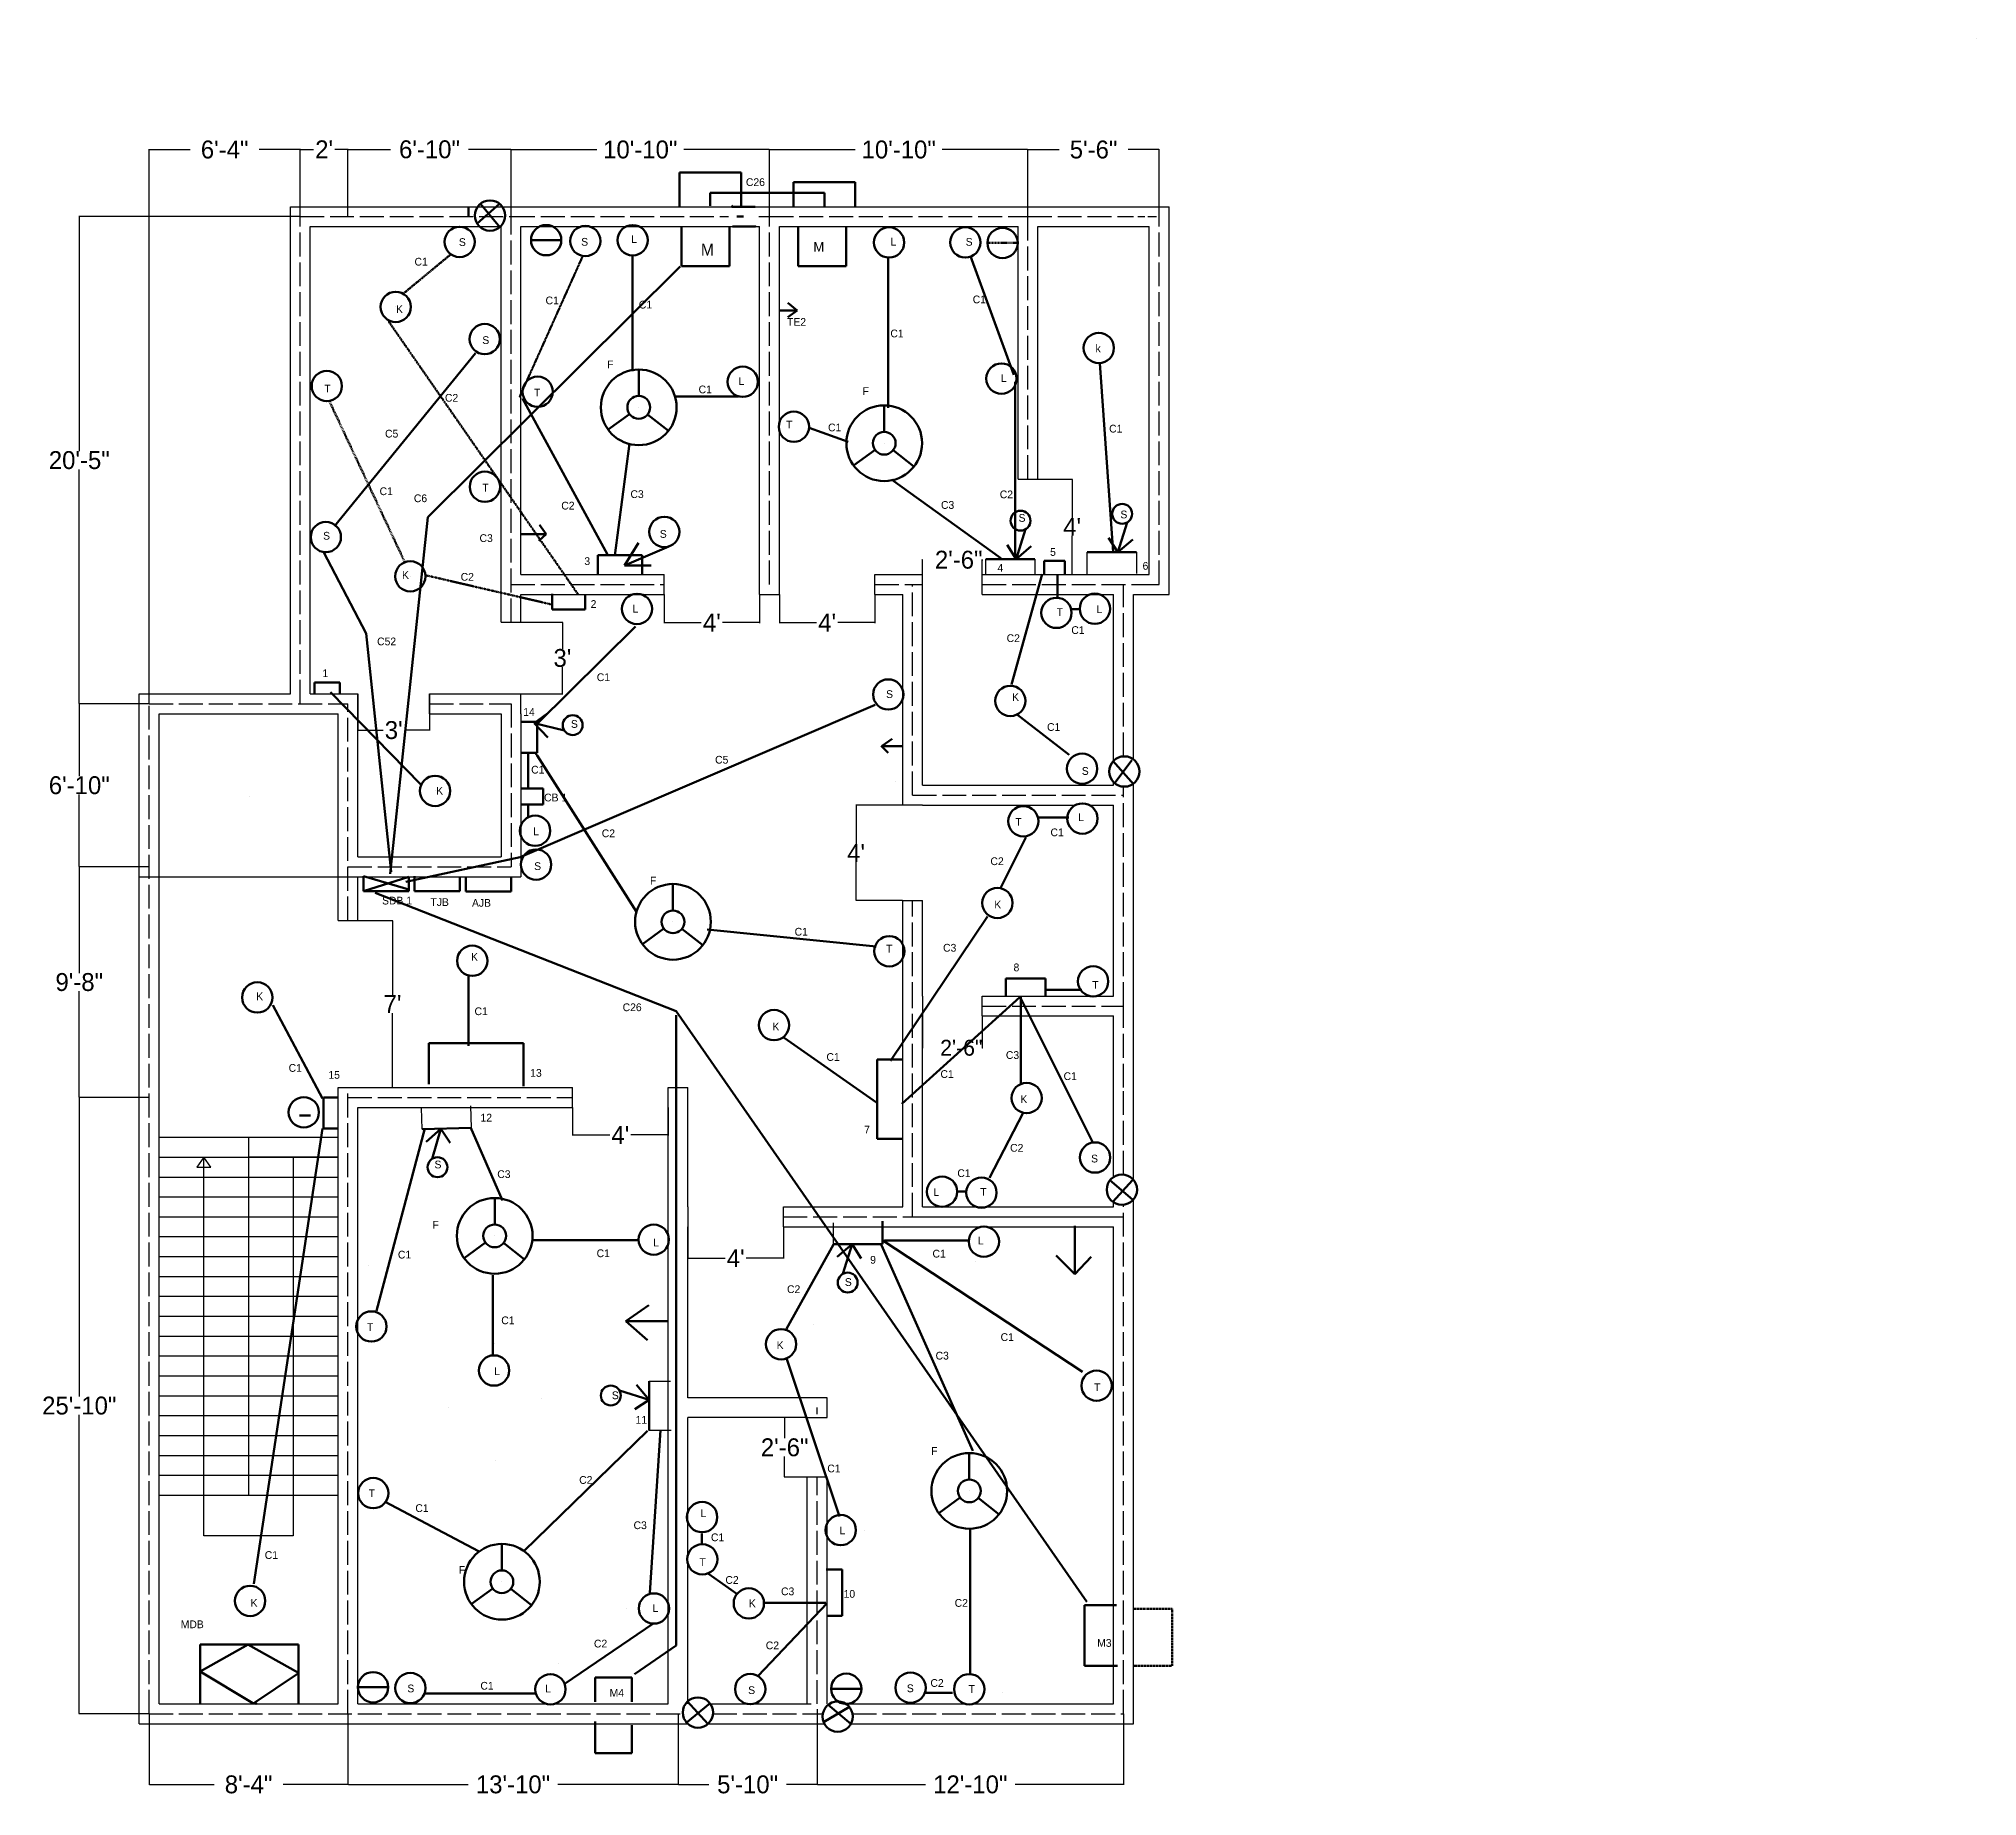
# Model space of a CAD drawing. Header units: inches. Extents: x -92 to 883, y -66 to 818.
import ezdxf

# ---------------------------------------------------------------- set-up
doc = ezdxf.new("R2010")
doc.units = ezdxf.units.IN
doc.header["$MEASUREMENT"] = 0
for name, pattern in [('ACAD_ISO02W100', [15, 12, -3]), ('ACAD_ISO03W100', [30, 12, -18]), ('DASHED', [0.75, 0.5, -0.25]), ('DASHED2', [0.375, 0.25, -0.125]), ('DASHEDX2', [1.5, 1, -0.5]), ('PHANTOMX2', [5, 2.5, -0.5, 0.5, -0.5, 0.5, -0.5])]:
    doc.linetypes.add(name, pattern=pattern)
doc.dimstyles.get("Standard").update_dxf_attribs({"dimtxt": 9, "dimasz": 0.18, "dimexe": 0.18, "dimexo": 0.0625, "dimgap": 0.09, "dimtad": 0, "dimtih": 1, "dimtoh": 1, "dimdec": 0, "dimzin": 0, "dimdsep": 46, "dimlunit": 3, "dimtxsty": 'Standard', "dimcen": 0.09, "dimaunit": 1, "dimadec": 0, "dimazin": 0, "dimtfac": 1, "dimtdec": 0, "dimtofl": 0, "dimtmove": 0, "dimatfit": 3, "dimfxl": 1, "dimtolj": 1, "dimtzin": 0, "dimarcsym": 0})

msp = doc.modelspace()

# ---------------------------------------------------------------- texts
at = {"lineweight": 106, "attachment_point": 1}
for s, insert, char_height, width in [('{\\fTimes New Roman|b0|i0|c0|p18;8888}', (883.01, 817.55), 0.1, 366.8204), ('{\\C3;C26}', (264, 747.4), 3.9, 189.6898), ('S', (119.64, 717.24), 3.9, 189.6898), ('S', (181.15, 717.39), 3.9, 189.6898), ('L', (206.28, 718.77), 3.9, 189.6898), ('{\\C3;M}', (241.36, 714.43), 5.9, 189.6898), ('{\\C3;M}', (297.94, 715.32), 4.9, 189.6898), ('L', (336.76, 717.45), 3.9, 189.6898), ('S', (374.53, 717.37), 3.9, 189.6898), ('C1', (97.33, 707.38), 3.9, 189.6898), ('K', (88.02, 683.52), 3.9, 189.6898), ('C1', (163.23, 687.9), 3.9, 189.6898), ('C1', (210.15, 685.8), 3.9, 189.6898), ('C1', (378.08, 688.42), 3.9, 189.6898), ('  TE2', (281.79, 677.09), 3.9, 189.6898), ('{\\C3;S}', (131.43, 667.95), 3.9, 189.6898), ('C1', (336.67, 671.29), 3.9, 189.6898), ('k', (439.85, 663.79), 3.9, 189.6898), ('F', (194.21, 655.73), 3.9, 189.6898), ('T', (51.96, 643.59), 3.9, 189.6898), ('L', (260.23, 647.36), 3.9, 189.6898), ('L', (392.27, 648.84), 3.9, 189.6898), ('C2', (112.62, 638.93), 3.9, 189.6898), ('T', (157.43, 641.56), 3.9, 189.6898), ('C1', (240.2, 643.14), 3.9, 189.6898), ('F', (322.7, 642.29), 3.9, 189.6898), ('T', (284.22, 625.46), 3.9, 189.6898), ('C1', (305.32, 624.02), 3.9, 189.6898), ('{\\C3;C5}', (82.5, 620.9), 3.9, 189.6898), ('C1', (446.69, 623.43), 3.9, 189.6898), ('C1', (79.75, 591.94), 3.9, 189.6898), ('{\\C3;C6}', (97, 588.4), 3.9, 189.6898), ('T', (131.43, 593.72), 3.9, 189.6898), ('C3', (205.93, 590.49), 3.9, 189.6898), ('C3', (362.11, 585.03), 3.9, 189.6898), ('C2', (391.68, 590.35), 3.9, 189.6898), ('C2', (171.14, 584.7), 3.9, 189.6898), ('S', (401.15, 578.53), 3.9, 189.6898), ('S', (452.36, 580.26), 3.9, 189.6898), ('{\\C3;S}', (51.35, 569.55), 3.9, 189.6898), ('C3', (130.02, 568.37), 3.9, 189.6898), ('S', (220.69, 570.48), 3.9, 189.6898), ('{\\C1;3}', (182.73, 556.79), 3.9, 189.6898), ('{\\C1;5}', (417, 561.4), 3.9, 189.6898), ('K', (91.02, 549.82), 3.9, 189.6898), ('C2', (120.53, 548.89), 3.9, 189.6898), ('{\\C1;4}', (390.5, 553.4), 3.9, 189.6898), ('{\\C1;6}', (463.5, 554.4), 3.9, 189.6898), ('{\\C1;2}', (185.9, 535.2), 3.9, 189.6898), ('L', (207, 532.9), 3.9, 189.6898), ('T', (420.31, 531.17), 3.9, 189.6898), ('L', (440.29, 532.6), 3.9, 189.6898), ('C2', (395.13, 518.05), 3.9, 189.6898), ('C1', (427.67, 522.11), 3.9, 189.6898), ('{\\C3;C52}', (78.5, 516.4), 3.9, 189.6898), ('{\\C1;1}', (51, 500.4), 3.9, 189.6898), ('C1', (189, 498.4), 3.9, 189.6898), ('{\\C3;S}', (334.5, 489.9), 3.9, 189.6898), ('K', (397.87, 488.43), 3.9, 189.6898), ('{\\C1;14}', (152, 480.9), 3.9, 189.6898), ('S', (176, 474.9), 3.9, 189.6898), ('C1', (415.46, 473.36), 3.9, 189.6898), ('C1', (156, 451.9), 3.9, 189.6898), ('{\\C3;C5}', (248.5, 456.9), 3.9, 189.6898), ('S', (432.92, 451.24), 3.9, 189.6898), ('K', (108.24, 441.3), 3.9, 189.6898), ('{\\C4;CB 1}', (162.5, 437.9), 3.9, 189.6898), ('L', (157, 420.9), 3.9, 189.6898), ('C2', (191.5, 419.9), 3.9, 189.6898), ('T', (399.5, 425.63), 3.9, 189.6898), ('C1', (417.2, 420.37), 3.9, 189.6898), ('L', (431.15, 427.97), 3.9, 189.6898), ('{\\C3;S}', (157.5, 403.4), 3.9, 189.6898), ('C2', (386.99, 405.86), 3.9, 189.6898), ('F', (215.76, 396.1), 3.9, 189.6898), ('{\\C1;SDB 1}', (81, 386.05), 3.9, 189.6898), ('{\\C54;TJB}', (105.32, 385.29), 3.9, 189.6898), ('{\\C4;AJB}', (126.22, 384.91), 3.9, 189.6898), ('K', (388.94, 384.05), 3.9, 189.6898), ('C1', (288.5, 370.4), 3.9, 189.6898), ('T', (334.5, 361.9), 3.9, 189.6898), ('C3', (363.16, 362.33), 3.9, 189.6898), ('K', (125.74, 357.74), 3.9, 189.6898), ('{\\C1;8}', (398.61, 352.46), 3.9, 189.6898), ('T', (438.19, 343.64), 3.9, 189.6898), ('K', (17.68, 337.89), 3.9, 189.6898), ('{\\C3;C26}', (202, 332.4), 3.9, 189.6898), ('C1', (127.5, 330.4), 3.9, 189.6898), ('K', (277.35, 322.68), 3.9, 189.6898), ('C1', (304.5, 307.4), 3.9, 189.6898), ('C3', (394.76, 308.37), 3.9, 189.6898), ('C1', (34, 301.9), 3.9, 189.6898), ('{\\C1;15}', (54, 298.4), 3.9, 189.6898), ('{\\C1;13}', (155.5, 299.4), 3.9, 182.1898), ('C1', (361.85, 298.82), 3.9, 189.6898), ('C1', (423.78, 297.76), 3.9, 189.6898), ('K', (402.03, 286.18), 3.9, 189.6898), ('{\\C1;12}', (130.5, 276.9), 3.9, 189.6898), ('{\\C1;7}', (323.5, 270.9), 3.9, 189.6898), ('C2', (396.88, 261.71), 3.9, 189.6898), ('S', (437.6, 256.31), 3.9, 189.6898), ('S', (107.38, 253.34), 3.9, 189.6898), ('C3', (138.94, 248.48), 3.9, 189.6898), ('C1', (370.34, 248.98), 3.9, 189.6898), ('L', (358.3, 239.45), 3.9, 189.6898), ('T', (381.85, 239.53), 3.9, 189.6898), ('F', (106.35, 222.99), 3.9, 189.6898), ('L', (380.68, 215.09), 3.9, 189.6898), ('C1', (88.96, 208.01), 3.9, 189.6898), ('C1', (188.91, 208.68), 3.9, 189.6898), ('L', (217.35, 214.06), 3.9, 189.6898), ('{\\C1;9}', (326.5, 205.4), 3.9, 189.6898), ('C1', (357.85, 208.5), 3.9, 189.6898), ('C2', (284.69, 190.62), 3.9, 189.6898), ('S', (313.76, 194.21), 3.9, 189.6898), ('T', (73.43, 171.58), 3.9, 189.6898), ('C1', (140.96, 174.95), 3.9, 189.6898), ('C1', (392.09, 166.53), 3.9, 189.6898), ('K', (279.47, 162.46), 3.9, 189.6898), ('C3', (359.4, 157.2), 3.9, 189.6898), ('L', (137.45, 149.34), 3.9, 189.6898), ('S', (196.56, 137.25), 3.9, 189.6898), ('T', (439.11, 141.33), 3.9, 189.6898), ('{\\C1;11}', (208.5, 124.9), 3.9, 189.6898), ('F', (357.18, 109.26), 3.9, 189.6898), ('C1', (304.93, 100.45), 3.9, 189.6898), ('T', (74.28, 88), 3.9, 189.6898), ('C2', (180.14, 94.68), 3.9, 189.6898), ('C1', (97.74, 80.51), 3.9, 189.6898), ('C3', (207.5, 71.9), 3.9, 189.6898), ('L', (241.21, 77.93), 3.9, 189.6898), ('L', (311.14, 69.31), 3.9, 189.6898), ('C1', (246.41, 65.82), 3.9, 189.6898), ('C1', (22, 56.9), 3.9, 189.6898), ('F', (119.58, 49.43), 3.9, 189.6898), ('T', (240.65, 53.34), 3.9, 189.6898), ('C2', (253.69, 44.38), 3.9, 189.6898), ('K', (14.89, 32.86), 3.9, 189.6898), ('L', (217.03, 30.23), 3.9, 189.6898), ('K', (265.47, 32.64), 3.9, 189.6898), ('C3', (281.66, 38.64), 3.9, 189.6898), ('{\\C1;10}', (313.14, 37.37), 3.9, 189.6898), ('C2', (368.99, 32.83), 3.9, 189.6898), ('{\\C1;MDB}', (-20.27, 22.07), 3.9, 189.6898), ('C2', (187.56, 12.38), 3.9, 189.6898), ('C2', (274, 11.46), 3.9, 189.6898), ('{\\C3;M3}', (440.66, 12.7), 3.9, 189.6898), ('C1', (130.46, -8.84), 3.9, 189.6898), ('C2', (356.81, -7.43), 3.9, 189.6898), ('S', (93.73, -10.18), 3.9, 189.6898), ('L', (163.04, -10.27), 3.9, 189.6898), ('{\\C3;M4}', (195.45, -12.44), 3.9, 189.6898), ('S', (265.14, -11.04), 3.9, 189.6898), ('S', (344.93, -10.11), 3.9, 189.6898), ('T', (375.97, -10.46), 3.9, 189.6898)]:
    msp.add_mtext(s, dxfattribs=dict(at, insert=insert, char_height=char_height, width=width))

# ---------------------------------------------------------------- blocks, each defined once
blk = doc.blocks.new('*D1')
at = {"color": 0, "lineweight": -2}
for p, q in [((-36.21, 285.09), (-71.47, 285.09)), ((-71.29, 284.91), (-71.29, 134.68)), ((-71.29, -24.73), (-71.29, 125.5)), ((-36.21, -24.91), (-71.47, -24.91))]:
    blk.add_line(p, q, dxfattribs=at)
at = {"color": 0}
for points in [[(-71.32, 284.91), (-71.26, 284.91), (-71.29, 285.09)], [(-71.32, -24.73), (-71.26, -24.73), (-71.29, -24.91)]]:
    blk.add_solid(points, dxfattribs=at)
at = {"layer": 'Defpoints', "color": 0}
for p in [(-71.29, 285.09), (-36.14, 285.09), (-36.14, -24.91)]:
    blk.add_point(p, dxfattribs=at)
at = {"color": 0, "insert": (-71.29, 130.09), "char_height": 9, "attachment_point": 5}
blk.add_mtext('\\A1;25\'-10"', dxfattribs=at)
blk = doc.blocks.new('*D2')
at = {"color": 0, "lineweight": -2}
for p, q in [((-36.21, 401.09), (-71.47, 401.09)), ((-71.29, 400.91), (-71.29, 347.68)), ((-71.29, 285.27), (-71.29, 338.5)), ((-36.21, 285.09), (-71.47, 285.09))]:
    blk.add_line(p, q, dxfattribs=at)
at = {"color": 0}
for points in [[(-71.32, 400.91), (-71.26, 400.91), (-71.29, 401.09)], [(-71.32, 285.27), (-71.26, 285.27), (-71.29, 285.09)]]:
    blk.add_solid(points, dxfattribs=at)
at = {"layer": 'Defpoints', "color": 0}
for p in [(-71.29, 401.09), (-36.14, 401.09), (-36.14, 285.09)]:
    blk.add_point(p, dxfattribs=at)
at = {"color": 0, "insert": (-71.29, 343.09), "char_height": 9, "attachment_point": 5}
blk.add_mtext('\\A1;9\'-8"', dxfattribs=at)
blk = doc.blocks.new('*D3')
at = {"color": 0, "lineweight": -2}
for p, q in [((-36.21, 483.09), (-71.47, 483.09)), ((-71.29, 482.91), (-71.29, 446.68)), ((-71.29, 401.27), (-71.29, 437.5)), ((-36.21, 401.09), (-71.47, 401.09))]:
    blk.add_line(p, q, dxfattribs=at)
at = {"color": 0}
for points in [[(-71.32, 482.91), (-71.26, 482.91), (-71.29, 483.09)], [(-71.32, 401.27), (-71.26, 401.27), (-71.29, 401.09)]]:
    blk.add_solid(points, dxfattribs=at)
at = {"layer": 'Defpoints', "color": 0}
for p in [(-71.29, 483.09), (-36.14, 483.09), (-36.14, 401.09)]:
    blk.add_point(p, dxfattribs=at)
at = {"color": 0, "insert": (-71.29, 442.09), "char_height": 9, "attachment_point": 5}
blk.add_mtext('\\A1;6\'-10"', dxfattribs=at)
blk = doc.blocks.new('*D4')
at = {"color": 0, "lineweight": -2}
for p, q in [((39.79, 728.09), (-71.47, 728.09)), ((-71.29, 727.91), (-71.29, 610.18)), ((-71.29, 483.27), (-71.29, 601)), ((-36.21, 483.09), (-71.47, 483.09))]:
    blk.add_line(p, q, dxfattribs=at)
at = {"color": 0}
for points in [[(-71.32, 727.91), (-71.26, 727.91), (-71.29, 728.09)], [(-71.32, 483.27), (-71.26, 483.27), (-71.29, 483.09)]]:
    blk.add_solid(points, dxfattribs=at)
at = {"layer": 'Defpoints', "color": 0}
for p in [(-71.29, 728.09), (39.86, 728.09), (-36.14, 483.09)]:
    blk.add_point(p, dxfattribs=at)
at = {"color": 0, "insert": (-71.29, 605.59), "char_height": 9, "attachment_point": 5}
blk.add_mtext('\\A1;20\'-5"', dxfattribs=at)
blk = doc.blocks.new('*D5')
at = {"color": 0, "lineweight": -2}
for p, q in [((299.86, -25.16), (299.86, -60.61)), ((453.86, -24.97), (453.86, -60.61)), ((300.04, -60.43), (354.27, -60.43)), ((453.68, -60.43), (399.45, -60.43))]:
    blk.add_line(p, q, dxfattribs=at)
at = {"color": 0}
for points in [[(300.04, -60.4), (300.04, -60.46), (299.86, -60.43)], [(453.68, -60.4), (453.68, -60.46), (453.86, -60.43)]]:
    blk.add_solid(points, dxfattribs=at)
at = {"layer": 'Defpoints', "color": 0}
for p in [(299.86, -25.1), (453.86, -24.91), (299.86, -60.43)]:
    blk.add_point(p, dxfattribs=at)
at = {"color": 0, "insert": (376.86, -60.43), "char_height": 9, "attachment_point": 5}
blk.add_mtext('\\A1;12\'-10"', dxfattribs=at)
blk = doc.blocks.new('*D6')
at = {"color": 0, "lineweight": -2}
for p, q in [((229.86, -24.97), (229.86, -60.61)), ((299.86, -25.16), (299.86, -60.61)), ((230.04, -60.43), (245.27, -60.43)), ((299.68, -60.43), (284.45, -60.43))]:
    blk.add_line(p, q, dxfattribs=at)
at = {"color": 0}
for points in [[(230.04, -60.4), (230.04, -60.46), (229.86, -60.43)], [(299.68, -60.4), (299.68, -60.46), (299.86, -60.43)]]:
    blk.add_solid(points, dxfattribs=at)
at = {"layer": 'Defpoints', "color": 0}
for p in [(229.86, -24.91), (299.86, -25.1), (229.86, -60.43)]:
    blk.add_point(p, dxfattribs=at)
at = {"color": 0, "insert": (264.86, -60.43), "char_height": 9, "attachment_point": 5}
blk.add_mtext('\\A1;5\'-10"', dxfattribs=at)
blk = doc.blocks.new('*D7')
at = {"color": 0, "lineweight": -2}
for p, q in [((63.86, -24.97), (63.86, -60.61)), ((229.86, -24.97), (229.86, -60.61)), ((64.04, -60.43), (124.27, -60.43)), ((229.68, -60.43), (169.45, -60.43))]:
    blk.add_line(p, q, dxfattribs=at)
at = {"color": 0}
for points in [[(64.04, -60.4), (64.04, -60.46), (63.86, -60.43)], [(229.68, -60.4), (229.68, -60.46), (229.86, -60.43)]]:
    blk.add_solid(points, dxfattribs=at)
at = {"layer": 'Defpoints', "color": 0}
for p in [(63.86, -24.91), (229.86, -24.91), (63.86, -60.43)]:
    blk.add_point(p, dxfattribs=at)
at = {"color": 0, "insert": (146.86, -60.43), "char_height": 9, "attachment_point": 5}
blk.add_mtext('\\A1;13\'-10"', dxfattribs=at)
blk = doc.blocks.new('*D8')
at = {"color": 0, "lineweight": -2}
for p, q in [((-36.14, -24.97), (-36.14, -60.61)), ((63.86, -24.97), (63.86, -60.61)), ((-35.96, -60.43), (-3.48, -60.43)), ((63.68, -60.43), (31.2, -60.43))]:
    blk.add_line(p, q, dxfattribs=at)
at = {"color": 0}
for points in [[(-35.96, -60.4), (-35.96, -60.46), (-36.14, -60.43)], [(63.68, -60.4), (63.68, -60.46), (63.86, -60.43)]]:
    blk.add_solid(points, dxfattribs=at)
at = {"layer": 'Defpoints', "color": 0}
for p in [(-36.14, -24.91), (63.86, -24.91), (-36.14, -60.43)]:
    blk.add_point(p, dxfattribs=at)
at = {"color": 0, "insert": (13.86, -60.43), "char_height": 9, "attachment_point": 5}
blk.add_mtext('\\A1;8\'-4"', dxfattribs=at)
blk = doc.blocks.new('*D9')
at = {"color": 0, "lineweight": -2}
for p, q in [((176.86, 280.03), (176.86, 266.04)), ((224.86, 280.03), (224.86, 266.04)), ((177.04, 266.22), (195.52, 266.22)), ((224.68, 266.22), (206.2, 266.22))]:
    blk.add_line(p, q, dxfattribs=at)
at = {"color": 0}
for points in [[(177.04, 266.25), (177.04, 266.19), (176.86, 266.22)], [(224.68, 266.25), (224.68, 266.19), (224.86, 266.22)]]:
    blk.add_solid(points, dxfattribs=at)
at = {"layer": 'Defpoints', "color": 0}
for p in [(176.86, 280.09), (224.86, 280.09), (224.86, 266.22)]:
    blk.add_point(p, dxfattribs=at)
at = {"color": 0, "insert": (200.86, 266.22), "char_height": 9, "attachment_point": 5}
blk.add_mtext("\\A1;4'", dxfattribs=at)
blk = doc.blocks.new('*D10')
at = {"color": 0, "lineweight": -2}
for p, q in [((234.86, 220.03), (234.86, 204.11)), ((282.86, 220.03), (282.86, 204.11)), ((235.04, 204.29), (253.52, 204.29)), ((282.68, 204.29), (264.2, 204.29))]:
    blk.add_line(p, q, dxfattribs=at)
at = {"color": 0}
for points in [[(235.04, 204.32), (235.04, 204.26), (234.86, 204.29)], [(282.68, 204.32), (282.68, 204.26), (282.86, 204.29)]]:
    blk.add_solid(points, dxfattribs=at)
at = {"layer": 'Defpoints', "color": 0}
for p in [(234.86, 220.09), (282.86, 220.09), (234.86, 204.29)]:
    blk.add_point(p, dxfattribs=at)
at = {"color": 0, "insert": (258.86, 204.29), "char_height": 9, "attachment_point": 5}
blk.add_mtext("\\A1;4'", dxfattribs=at)
blk = doc.blocks.new('*D11')
at = {"color": 0, "lineweight": -2}
for p, q in [((294.79, 124.09), (283.3, 124.09)), ((283.48, 123.91), (283.48, 113.68)), ((283.48, 94.27), (283.48, 104.5)), ((294.79, 94.09), (283.3, 94.09))]:
    blk.add_line(p, q, dxfattribs=at)
at = {"color": 0}
for points in [[(283.45, 123.91), (283.51, 123.91), (283.48, 124.09)], [(283.45, 94.27), (283.51, 94.27), (283.48, 94.09)]]:
    blk.add_solid(points, dxfattribs=at)
at = {"layer": 'Defpoints', "color": 0}
for p in [(283.48, 124.09), (294.86, 124.09), (294.86, 94.09)]:
    blk.add_point(p, dxfattribs=at)
at = {"color": 0, "insert": (283.48, 109.09), "char_height": 9, "attachment_point": 5}
blk.add_mtext('\\A1;2\'-6"', dxfattribs=at)
blk = doc.blocks.new('*D12')
at = {"color": 0, "lineweight": -2}
for p, q in [((352.86, 326.03), (352.86, 309.87)), ((382.86, 326.03), (382.86, 309.87)), ((352.68, 310.05), (352.5, 310.05)), ((383.04, 310.05), (383.22, 310.05))]:
    blk.add_line(p, q, dxfattribs=at)
at = {"color": 0}
for points in [[(352.68, 310.08), (352.68, 310.02), (352.86, 310.05)], [(383.04, 310.08), (383.04, 310.02), (382.86, 310.05)]]:
    blk.add_solid(points, dxfattribs=at)
at = {"layer": 'Defpoints', "color": 0}
for p in [(352.86, 326.09), (382.86, 326.09), (382.86, 310.05)]:
    blk.add_point(p, dxfattribs=at)
at = {"color": 0, "insert": (372.35, 310.05), "char_height": 8, "attachment_point": 5}
blk.add_mtext('\\A1;2\'-6"', dxfattribs=at)
blk = doc.blocks.new('*D13')
at = {"color": 0, "lineweight": -2}
for p, q in [((342.79, 432.09), (319.23, 432.09)), ((319.41, 431.91), (319.41, 412.68)), ((319.41, 384.27), (319.41, 403.5)), ((342.79, 384.09), (319.23, 384.09))]:
    blk.add_line(p, q, dxfattribs=at)
at = {"color": 0}
for points in [[(319.38, 431.91), (319.44, 431.91), (319.41, 432.09)], [(319.38, 384.27), (319.44, 384.27), (319.41, 384.09)]]:
    blk.add_solid(points, dxfattribs=at)
at = {"layer": 'Defpoints', "color": 0}
for p in [(319.41, 432.09), (342.86, 432.09), (342.86, 384.09)]:
    blk.add_point(p, dxfattribs=at)
at = {"color": 0, "insert": (319.41, 408.09), "char_height": 9, "attachment_point": 5}
blk.add_mtext("\\A1;4'", dxfattribs=at)
blk = doc.blocks.new('*D14')
at = {"color": 0, "lineweight": -2}
for p, q in [((352.68, 555.5), (352.5, 555.5)), ((352.86, 548.15), (352.86, 555.68)), ((382.86, 548.15), (382.86, 555.68)), ((383.04, 555.5), (383.22, 555.5))]:
    blk.add_line(p, q, dxfattribs=at)
at = {"color": 0}
for points in [[(352.68, 555.53), (352.68, 555.47), (352.86, 555.5)], [(383.04, 555.53), (383.04, 555.47), (382.86, 555.5)]]:
    blk.add_solid(points, dxfattribs=at)
at = {"layer": 'Defpoints', "color": 0}
for p in [(352.86, 555.5), (352.86, 548.09), (382.86, 548.09)]:
    blk.add_point(p, dxfattribs=at)
at = {"color": 0, "insert": (371.03, 555.5), "char_height": 9, "attachment_point": 5}
blk.add_mtext('\\A1;2\'-6"', dxfattribs=at)
blk = doc.blocks.new('*D15')
at = {"color": 0, "lineweight": -2}
for p, q in [((410.92, 596.09), (428.26, 596.09)), ((428.08, 595.91), (428.08, 576.68)), ((428.08, 548.27), (428.08, 567.5)), ((410.92, 548.09), (428.26, 548.09))]:
    blk.add_line(p, q, dxfattribs=at)
at = {"color": 0}
for points in [[(428.05, 595.91), (428.11, 595.91), (428.08, 596.09)], [(428.05, 548.27), (428.11, 548.27), (428.08, 548.09)]]:
    blk.add_solid(points, dxfattribs=at)
at = {"layer": 'Defpoints', "color": 0}
for p in [(410.86, 596.09), (410.86, 548.09), (428.08, 548.09)]:
    blk.add_point(p, dxfattribs=at)
at = {"color": 0, "insert": (428.08, 572.09), "char_height": 9, "attachment_point": 5}
blk.add_mtext("\\A1;4'", dxfattribs=at)
blk = doc.blocks.new('*D16')
at = {"color": 0, "lineweight": -2}
for p, q in [((280.86, 538.03), (280.86, 523.72)), ((328.86, 538.03), (328.86, 523.72)), ((281.04, 523.9), (299.52, 523.9)), ((328.68, 523.9), (310.2, 523.9))]:
    blk.add_line(p, q, dxfattribs=at)
at = {"color": 0}
for points in [[(281.04, 523.93), (281.04, 523.87), (280.86, 523.9)], [(328.68, 523.93), (328.68, 523.87), (328.86, 523.9)]]:
    blk.add_solid(points, dxfattribs=at)
at = {"layer": 'Defpoints', "color": 0}
for p in [(280.86, 538.09), (328.86, 538.09), (328.86, 523.9)]:
    blk.add_point(p, dxfattribs=at)
at = {"color": 0, "insert": (304.86, 523.9), "char_height": 9, "attachment_point": 5}
blk.add_mtext("\\A1;4'", dxfattribs=at)
blk = doc.blocks.new('*D17')
at = {"color": 0, "lineweight": -2}
for p, q in [((222.86, 538.03), (222.86, 523.72)), ((270.86, 538.03), (270.86, 523.72)), ((223.04, 523.9), (241.52, 523.9)), ((270.68, 523.9), (252.2, 523.9))]:
    blk.add_line(p, q, dxfattribs=at)
at = {"color": 0}
for points in [[(223.04, 523.93), (223.04, 523.87), (222.86, 523.9)], [(270.68, 523.93), (270.68, 523.87), (270.86, 523.9)]]:
    blk.add_solid(points, dxfattribs=at)
at = {"layer": 'Defpoints', "color": 0}
for p in [(222.86, 538.09), (270.86, 538.09), (270.86, 523.9)]:
    blk.add_point(p, dxfattribs=at)
at = {"color": 0, "insert": (246.86, 523.9), "char_height": 9, "attachment_point": 5}
blk.add_mtext("\\A1;4'", dxfattribs=at)
blk = doc.blocks.new('*D18')
at = {"color": 0, "lineweight": -2}
for p, q in [((150.92, 524.09), (171.9, 524.09)), ((171.72, 523.91), (171.72, 510.68)), ((171.72, 488.27), (171.72, 501.5)), ((150.92, 488.09), (171.9, 488.09))]:
    blk.add_line(p, q, dxfattribs=at)
at = {"color": 0}
for points in [[(171.69, 523.91), (171.75, 523.91), (171.72, 524.09)], [(171.69, 488.27), (171.75, 488.27), (171.72, 488.09)]]:
    blk.add_solid(points, dxfattribs=at)
at = {"layer": 'Defpoints', "color": 0}
for p in [(150.86, 524.09), (171.72, 524.09), (150.86, 488.09)]:
    blk.add_point(p, dxfattribs=at)
at = {"color": 0, "insert": (171.72, 506.09), "char_height": 9, "attachment_point": 5}
blk.add_mtext("\\A1;3'", dxfattribs=at)
blk = doc.blocks.new('*D19')
at = {"color": 0, "lineweight": -2}
for p, q in [((68.86, 488.03), (68.86, 469.64)), ((104.86, 488.03), (104.86, 469.64)), ((69.04, 469.82), (81.52, 469.82)), ((104.68, 469.82), (92.2, 469.82))]:
    blk.add_line(p, q, dxfattribs=at)
at = {"color": 0}
for points in [[(69.04, 469.85), (69.04, 469.79), (68.86, 469.82)], [(104.68, 469.85), (104.68, 469.79), (104.86, 469.82)]]:
    blk.add_solid(points, dxfattribs=at)
at = {"layer": 'Defpoints', "color": 0}
for p in [(68.86, 488.09), (104.86, 488.09), (68.86, 469.82)]:
    blk.add_point(p, dxfattribs=at)
at = {"color": 0, "insert": (86.86, 469.82), "char_height": 9, "attachment_point": 5}
blk.add_mtext("\\A1;3'", dxfattribs=at)
blk = doc.blocks.new('*D20')
at = {"color": 0, "lineweight": -2}
for p, q in [((58.92, 374.09), (86.44, 374.09)), ((86.26, 373.91), (86.26, 336.68)), ((86.26, 290.27), (86.26, 327.5)), ((58.92, 290.09), (86.44, 290.09))]:
    blk.add_line(p, q, dxfattribs=at)
at = {"color": 0}
for points in [[(86.23, 373.91), (86.29, 373.91), (86.26, 374.09)], [(86.23, 290.27), (86.29, 290.27), (86.26, 290.09)]]:
    blk.add_solid(points, dxfattribs=at)
at = {"layer": 'Defpoints', "color": 0}
for p in [(58.86, 374.09), (58.86, 290.09), (86.26, 290.09)]:
    blk.add_point(p, dxfattribs=at)
at = {"color": 0, "insert": (86.26, 332.09), "char_height": 9, "attachment_point": 5}
blk.add_mtext("\\A1;7'", dxfattribs=at)
blk = doc.blocks.new('*D21')
at = {"color": 0, "lineweight": -2}
for p, q in [((-36.21, 483.15), (-36.21, 761.99)), ((-36.03, 761.81), (-15.52, 761.81)), ((39.68, 761.81), (19.16, 761.81)), ((39.86, 728.15), (39.86, 761.99))]:
    blk.add_line(p, q, dxfattribs=at)
at = {"color": 0}
for points in [[(-36.03, 761.84), (-36.03, 761.78), (-36.21, 761.81)], [(39.68, 761.84), (39.68, 761.78), (39.86, 761.81)]]:
    blk.add_solid(points, dxfattribs=at)
at = {"layer": 'Defpoints', "color": 0}
for p in [(39.86, 761.81), (39.86, 728.09), (-36.21, 483.09)]:
    blk.add_point(p, dxfattribs=at)
at = {"color": 0, "insert": (1.82, 761.81), "char_height": 9, "attachment_point": 5}
blk.add_mtext('\\A1;6\'-4"', dxfattribs=at)
blk = doc.blocks.new('*D22')
at = {"color": 0, "lineweight": -2}
for p, q in [((145.86, 728.15), (145.86, 761.99)), ((146.04, 761.81), (189.02, 761.81)), ((275.68, 761.81), (232.7, 761.81)), ((275.86, 728.15), (275.86, 761.99))]:
    blk.add_line(p, q, dxfattribs=at)
at = {"color": 0}
for points in [[(146.04, 761.84), (146.04, 761.78), (145.86, 761.81)], [(275.68, 761.84), (275.68, 761.78), (275.86, 761.81)]]:
    blk.add_solid(points, dxfattribs=at)
at = {"layer": 'Defpoints', "color": 0}
for p in [(275.86, 761.81), (145.86, 728.09), (275.86, 728.09)]:
    blk.add_point(p, dxfattribs=at)
at = {"color": 0, "insert": (210.86, 761.81), "char_height": 9, "attachment_point": 5}
blk.add_mtext('\\A1;10\'-10"', dxfattribs=at)
blk = doc.blocks.new('*D23')
at = {"color": 0, "lineweight": -2}
for p, q in [((275.86, 728.15), (275.86, 761.99)), ((276.04, 761.81), (319.02, 761.81)), ((405.68, 761.81), (362.7, 761.81)), ((405.86, 728.15), (405.86, 761.99))]:
    blk.add_line(p, q, dxfattribs=at)
at = {"color": 0}
for points in [[(276.04, 761.84), (276.04, 761.78), (275.86, 761.81)], [(405.68, 761.84), (405.68, 761.78), (405.86, 761.81)]]:
    blk.add_solid(points, dxfattribs=at)
at = {"layer": 'Defpoints', "color": 0}
for p in [(405.86, 761.81), (275.86, 728.09), (405.86, 728.09)]:
    blk.add_point(p, dxfattribs=at)
at = {"color": 0, "insert": (340.86, 761.81), "char_height": 9, "attachment_point": 5}
blk.add_mtext('\\A1;10\'-10"', dxfattribs=at)
blk = doc.blocks.new('*D24')
at = {"color": 0, "lineweight": -2}
for p, q in [((405.86, 728.15), (405.86, 761.99)), ((406.04, 761.81), (421.52, 761.81)), ((471.68, 761.81), (456.2, 761.81)), ((471.86, 728.15), (471.86, 761.99))]:
    blk.add_line(p, q, dxfattribs=at)
at = {"color": 0}
for points in [[(406.04, 761.84), (406.04, 761.78), (405.86, 761.81)], [(471.68, 761.84), (471.68, 761.78), (471.86, 761.81)]]:
    blk.add_solid(points, dxfattribs=at)
at = {"layer": 'Defpoints', "color": 0}
for p in [(471.86, 761.81), (405.86, 728.09), (471.86, 728.09)]:
    blk.add_point(p, dxfattribs=at)
at = {"color": 0, "insert": (438.86, 761.81), "char_height": 9, "attachment_point": 5}
blk.add_mtext('\\A1;5\'-6"', dxfattribs=at)
blk = doc.blocks.new('*D25')
at = {"color": 0, "lineweight": -2}
for p, q in [((39.86, 728.21), (39.86, 762.12)), ((40.04, 761.94), (46.52, 761.94)), ((63.68, 761.94), (57.2, 761.94)), ((63.86, 728.15), (63.86, 762.12))]:
    blk.add_line(p, q, dxfattribs=at)
at = {"color": 0}
for points in [[(40.04, 761.97), (40.04, 761.91), (39.86, 761.94)], [(63.68, 761.97), (63.68, 761.91), (63.86, 761.94)]]:
    blk.add_solid(points, dxfattribs=at)
at = {"layer": 'Defpoints', "color": 0}
for p in [(63.86, 761.94), (39.86, 728.15), (63.86, 728.09)]:
    blk.add_point(p, dxfattribs=at)
at = {"color": 0, "insert": (51.86, 761.94), "char_height": 9, "attachment_point": 5}
blk.add_mtext("\\A1;2'", dxfattribs=at)
blk = doc.blocks.new('*D26')
at = {"color": 0, "lineweight": -2}
for p, q in [((63.86, 728.21), (63.86, 762.08)), ((64.04, 761.9), (85.27, 761.9)), ((145.68, 761.9), (124.45, 761.9)), ((145.86, 728.21), (145.86, 762.08))]:
    blk.add_line(p, q, dxfattribs=at)
at = {"color": 0}
for points in [[(64.04, 761.93), (64.04, 761.87), (63.86, 761.9)], [(145.68, 761.93), (145.68, 761.87), (145.86, 761.9)]]:
    blk.add_solid(points, dxfattribs=at)
at = {"layer": 'Defpoints', "color": 0}
for p in [(145.86, 761.9), (63.86, 728.15), (145.86, 728.15)]:
    blk.add_point(p, dxfattribs=at)
at = {"color": 0, "insert": (104.86, 761.9), "char_height": 9, "attachment_point": 5}
blk.add_mtext('\\A1;6\'-10"', dxfattribs=at)

# ---------------------------------------------------------------- dimensions: what is measured, and where the dimension line sits
for base, p1, p2, picture, middle in [((39.86, 761.81), (-36.21, 483.09), (39.86, 728.09), '*D21', (1.82, 761.81)), ((63.86, 761.94), (39.86, 728.15), (63.86, 728.09), '*D25', (51.86, 761.94)), ((145.86, 761.9), (63.86, 728.15), (145.86, 728.15), '*D26', (104.86, 761.9)), ((270.86, 523.9), (222.86, 538.09), (270.86, 538.09), '*D17', (246.86, 523.9)), ((328.86, 523.9), (280.86, 538.09), (328.86, 538.09), '*D16', (304.86, 523.9)), ((68.86, 469.82), (104.86, 488.09), (68.86, 488.09), '*D19', (86.86, 469.82)), ((224.86, 266.22), (176.86, 280.09), (224.86, 280.09), '*D9', (200.86, 266.22)), ((234.86, 204.29), (282.86, 220.09), (234.86, 220.09), '*D10', (258.86, 204.29)), ((299.86, -60.43), (453.86, -24.91), (299.86, -25.1), '*D5', (376.86, -60.43))]:
    dim = msp.add_linear_dim(base=base, p1=p1, p2=p2, dimstyle='Standard')
    dim.commit()
    dim.dimension.update_dxf_attribs({"geometry": picture, "text_midpoint": middle})
for base, p1, p2, picture, middle in [((275.86, 761.81), (145.86, 728.09), (275.86, 728.09), '*D22', (210.86, 761.81)), ((405.86, 761.81), (275.86, 728.09), (405.86, 728.09), '*D23', (340.86, 761.81)), ((471.86, 761.81), (405.86, 728.09), (471.86, 728.09), '*D24', (438.86, 761.81)), ((-36.14, -60.43), (63.86, -24.91), (-36.14, -24.91), '*D8', (13.86, -60.43)), ((63.86, -60.43), (229.86, -24.91), (63.86, -24.91), '*D7', (146.86, -60.43)), ((229.86, -60.43), (299.86, -25.1), (229.86, -24.91), '*D6', (264.86, -60.43))]:
    dim = msp.add_linear_dim(base=base, p1=p1, p2=p2, dimstyle='Standard', override={"dimtmove": 1})
    dim.commit()
    dim.dimension.update_dxf_attribs({"geometry": picture, "text_midpoint": middle})
for base, p1, p2, picture, middle in [((-71.29, 728.09), (-36.14, 483.09), (39.86, 728.09), '*D4', (-71.29, 605.59)), ((-71.29, 483.09), (-36.14, 401.09), (-36.14, 483.09), '*D3', (-71.29, 442.09)), ((-71.29, 401.09), (-36.14, 285.09), (-36.14, 401.09), '*D2', (-71.29, 343.09))]:
    dim = msp.add_linear_dim(base=base, p1=p1, p2=p2, angle=90, dimstyle='Standard', override={"dimtmove": 1})
    dim.commit()
    dim.dimension.update_dxf_attribs({"geometry": picture, "text_midpoint": middle})
for base, p1, p2, picture, middle in [((428.08, 548.09), (410.86, 596.09), (410.86, 548.09), '*D15', (428.08, 572.09)), ((171.72, 524.09), (150.86, 488.09), (150.86, 524.09), '*D18', (171.72, 506.09)), ((319.41, 432.09), (342.86, 384.09), (342.86, 432.09), '*D13', (319.41, 408.09)), ((86.26, 290.09), (58.86, 374.09), (58.86, 290.09), '*D20', (86.26, 332.09)), ((283.48, 124.09), (294.86, 94.09), (294.86, 124.09), '*D11', (283.48, 109.09))]:
    dim = msp.add_linear_dim(base=base, p1=p1, p2=p2, angle=90, dimstyle='Standard')
    dim.commit()
    dim.dimension.update_dxf_attribs({"geometry": picture, "text_midpoint": middle})
dim = msp.add_linear_dim(base=(352.86, 555.5), p1=(382.86, 548.09), p2=(352.86, 548.09), dimstyle='Standard')
dim.commit()
dim.dimension.update_dxf_attribs({"geometry": '*D14', "text_midpoint": (371.03, 555.5), "dimtype": 160})
dim = msp.add_linear_dim(base=(382.86, 310.05), p1=(352.86, 326.09), p2=(382.86, 326.09), dimstyle='Standard', override={"dimtxt": 8})
dim.commit()
dim.dimension.update_dxf_attribs({"geometry": '*D12', "text_midpoint": (372.35, 310.05), "dimtype": 160})
dim = msp.add_linear_dim(base=(-71.29, 285.09), p1=(-36.14, -24.91), p2=(-36.14, 285.09), angle=90, dimstyle='Standard')
dim.commit()
dim.dimension.update_dxf_attribs({"geometry": '*D1', "text_midpoint": (-71.29, 130.09), "dimtype": 160})

# ---------------------------------------------------------------- linework, layer by layer
for p, q in [((63.86, 733.09), (63.86, 749.06)), ((34.86, 733.09), (256.93, 733.09)), ((34.86, 488.09), (34.86, 733.09)), ((268.68, 733.09), (458.86, 733.09)), ((458.86, 733.09), (476.86, 733.09)), ((476.86, 538.09), (476.86, 733.09)), ((44.86, 723.09), (140.86, 723.09)), ((44.86, 488.09), (44.86, 723.09)), ((140.86, 524.09), (140.86, 723.09)), ((150.86, 548.09), (150.86, 723.09)), ((150.86, 723.09), (257.17, 723.09)), ((268.43, 723.09), (270.86, 723.09)), ((270.86, 538.09), (270.86, 723.09)), ((280.86, 538.09), (280.86, 723.09)), ((280.86, 723.09), (400.86, 723.09)), ((400.86, 596.09), (400.86, 723.09)), ((410.86, 596.09), (410.86, 723.09)), ((410.86, 723.09), (458.86, 723.09)), ((458.86, 723.09), (466.86, 723.09)), ((461.08, 728.09), (464.7, 728.09)), ((466.16, 728.09), (470.57, 728.09)), ((466.86, 548.09), (466.86, 723.09)), ((400.86, 596.09), (410.86, 596.09)), ((384.6, 548.09), (384.6, 555.88)), ((409.28, 555.88), (409.28, 548.09)), ((435.71, 548.26), (435.71, 559.33)), ((460.39, 559.33), (460.39, 548.62)), ((150.86, 548.09), (222.86, 548.09)), ((222.86, 538.09), (222.86, 548.09)), ((328.86, 548.09), (352.86, 548.09)), ((328.86, 538.09), (328.86, 548.09)), ((352.86, 442.09), (352.86, 548.09)), ((382.86, 538.09), (382.86, 548.09)), ((382.86, 548.09), (400.86, 548.09)), ((400.86, 548.09), (410.86, 548.09)), ((410.86, 548.09), (458.86, 548.09)), ((458.86, 548.09), (466.86, 548.09)), ((150.86, 538.09), (222.86, 538.09)), ((150.86, 524.09), (150.86, 538.09)), ((270.86, 538.09), (280.86, 538.09)), ((328.86, 538.09), (342.86, 538.09)), ((342.86, 432.09), (342.86, 538.09)), ((382.86, 538.09), (448.86, 538.09)), ((448.86, 454.36), (448.86, 538.09)), ((458.86, 543.09), (471.86, 543.09)), ((458.86, 538.09), (476.86, 538.09)), ((458.86, 455.16), (458.86, 538.09)), ((140.86, 524.09), (150.86, 524.09)), ((-41.14, -29.91), (-41.14, 488.09)), ((-41.14, 488.09), (34.86, 488.09)), ((44.86, 488.09), (68.86, 488.09)), ((68.86, 406.09), (68.86, 488.09)), ((104.86, 478.09), (104.86, 488.09)), ((104.86, 488.09), (150.86, 488.09)), ((150.86, 478.09), (150.86, 488.09)), ((-31.14, -19.91), (-31.14, 478.09)), ((-31.14, 478.09), (58.86, 478.09)), ((58.86, 374.09), (58.86, 478.09)), ((104.86, 478.09), (140.86, 478.09)), ((140.86, 478.09), (140.86, 406.09)), ((150.86, 478.09), (150.86, 396.09)), ((352.86, 442.09), (448.86, 442.09)), ((448.86, 442.09), (448.86, 443.72)), ((458.86, 290.09), (458.86, 442.91)), ((352.86, 432.09), (342.86, 432.09)), ((352.86, 432.09), (429.61, 432.09)), ((436.89, 432.09), (448.86, 432.09)), ((448.86, 336.09), (448.86, 432.09)), ((68.86, 406.09), (140.86, 406.09)), ((-41.14, 396.09), (150.86, 396.09)), ((68.86, 374.09), (68.86, 396.09)), ((342.86, 230.09), (342.86, 384.09)), ((342.86, 384.09), (352.86, 384.09)), ((352.86, 336.09), (352.86, 384.09)), ((58.86, 374.09), (68.86, 374.09)), ((352.86, 336.09), (352.86, 326.09)), ((382.86, 336.09), (448.86, 336.09)), ((382.86, 326.09), (382.86, 336.09)), ((352.86, 230.09), (352.86, 326.09)), ((382.86, 326.09), (448.86, 326.09)), ((448.86, 290.09), (448.86, 326.09)), ((-31.14, 280.09), (-31.14, 290.09)), ((58.86, -19.91), (58.86, 290.09)), ((58.86, 290.09), (176.86, 290.09)), ((176.86, 280.09), (176.86, 290.09)), ((224.86, 280.09), (224.86, 290.09)), ((224.86, 290.09), (234.86, 290.09)), ((234.86, 230.09), (234.86, 290.09)), ((448.86, 245.05), (448.86, 290.09)), ((458.86, 243.72), (458.86, 290.09)), ((68.86, -19.91), (68.86, 280.09)), ((68.86, 280.09), (176.86, 280.09)), ((101.16, 269.09), (100.85, 279.8)), ((125.51, 280.88), (125.83, 269.81)), ((224.86, -19.91), (224.86, 280.09)), ((-31.14, 265.09), (58.86, 265.09)), ((13.86, 265.09), (13.86, 85.09)), ((-31.14, 255.09), (58.86, 255.09)), ((-31.14, 255.09), (13.86, 255.09)), ((-8.64, 255.09), (-12.23, 250.07)), ((-8.64, 64.67), (-8.64, 255.09)), ((-5.18, 250.07), (-8.64, 255.09)), ((58.86, 255.09), (13.86, 255.09)), ((36.36, 255.09), (36.36, 64.67)), ((-31.14, 245.09), (58.86, 245.09)), ((-12.23, 250.07), (-5.18, 250.07)), ((-31.14, 235.09), (58.86, 235.09)), ((-31.14, 225.09), (58.86, 225.09)), ((234.86, 230.09), (234.86, 220.09)), ((282.86, 230.09), (342.86, 230.09)), ((282.86, 220.09), (282.86, 230.09)), ((352.86, 230.09), (448.86, 230.09)), ((448.86, 230.09), (448.86, 232.39)), ((458.86, -29.91), (458.86, 233.72)), ((-31.14, 215.09), (58.86, 215.09)), ((234.86, 134.09), (234.86, 220.09)), ((282.86, 220.09), (448.86, 220.09)), ((308.04, 211.29), (308.04, 222.01)), ((448.86, -19.91), (448.86, 220.09)), ((-31.14, 205.09), (58.86, 205.09)), ((-31.14, 195.09), (58.86, 195.09)), ((-31.14, 185.09), (58.86, 185.09)), ((-31.14, 175.09), (58.86, 175.09)), ((-31.14, 165.09), (58.86, 165.09)), ((-31.14, 155.09), (58.86, 155.09)), ((-31.14, 145.09), (58.86, 145.09)), ((215.34, 142.36), (226.06, 142.36)), ((-31.14, 135.09), (58.86, 135.09)), ((304.86, 134.09), (234.86, 134.09)), ((299.86, 125.8), (299.86, 129.09)), ((304.86, 124.09), (304.86, 134.09)), ((-31.14, 125.09), (58.86, 125.09)), ((226.42, 117.67), (215.34, 117.67)), ((234.86, -19.91), (234.86, 124.09)), ((294.86, 124.09), (234.86, 124.09)), ((294.86, 124.09), (304.86, 124.09)), ((-31.14, 115.09), (58.86, 115.09)), ((-31.14, 105.09), (58.86, 105.09)), ((-31.14, 95.09), (58.86, 95.09)), ((294.86, -19.91), (294.86, 94.09)), ((304.86, 94.09), (294.86, 94.09)), ((304.86, -19.91), (304.86, 94.09)), ((-31.14, 85.09), (58.86, 85.09)), ((36.36, 64.67), (-8.64, 64.67)), ((-31.14, -19.91), (58.86, -19.91)), ((68.86, -19.91), (224.86, -19.91)), ((246.13, -19.91), (296.86, -19.91)), ((299.86, -22.47), (299.86, -25.1)), ((314.33, -19.91), (448.86, -19.91)), ((-41.14, -29.91), (234.76, -29.91)), ((244.94, -29.91), (303.44, -29.91)), ((316.7, -29.91), (458.86, -29.91))]:
    msp.add_line(p, q)
at = {"lineweight": 106}
for p, q in [((230.66, 750.35), (261.6, 750.35)), ((230.66, 733.09), (230.66, 750.35)), ((261.6, 750.35), (261.6, 733.09)), ((287.93, 745.44), (318.87, 745.44)), ((287.93, 733.09), (287.93, 745.44)), ((318.87, 745.44), (318.87, 733.09)), ((124.5, 733.09), (124.5, 728.09)), ((128.77, 724.68), (140.12, 734.53)), ((130.55, 734.62), (140.24, 722.85)), ((256.93, 733.09), (268.68, 733.09)), ((135.28, 728.64), (135.28, 728.64)), ((230.66, 728), (230.66, 728.09)), ((231.65, 720.75), (231.65, 723.09)), ((255.71, 720.75), (255.71, 723.09)), ((257.17, 723.09), (268.83, 723.09)), ((262.8, 728.23), (259.4, 728.23)), ((262.8, 728.23), (262.8, 728.23)), ((268.61, 723.29), (268.83, 723.09)), ((290.32, 720.78), (290.32, 723.09)), ((303.5, 723.09), (303.5, 723)), ((314.38, 720.78), (314.38, 723.09)), ((120.01, 715.38), (120.01, 715.38)), ((163.53, 716.26), (163.53, 716.26)), ((163.53, 716.26), (171.16, 716.26)), ((183.24, 715.84), (183.24, 715.84)), ((231.65, 720.75), (231.65, 703.16)), ((255.71, 703.16), (255.71, 720.75)), ((290.32, 720.78), (290.32, 703.2)), ((314.38, 703.2), (314.38, 720.78)), ((207.02, 705.71), (207.02, 705.71)), ((231.65, 703.16), (255.71, 703.16)), ((290.32, 703.2), (314.38, 703.2)), ((335.49, 706.97), (335.49, 631.94)), ((336, 706.24), (336, 706.24)), ((376.89, 708.15), (398.78, 648.48)), ((87.88, 682.7), (87.88, 682.7)), ((289.82, 680.82), (285.07, 684.68)), ((280.86, 680.82), (289.82, 680.82)), ((289.82, 680.82), (285.07, 677.56)), ((132.65, 666.52), (132.65, 666.52)), ((441.96, 654.39), (448.67, 559.33)), ((210.09, 637.91), (210.09, 651.24)), ((399.37, 644.94), (399.37, 556.32)), ((151.63, 636.61), (194.33, 558.15)), ((205.47, 628.82), (194.71, 620.96)), ((210.09, 632.19), (210.09, 632.19)), ((210.09, 632.19), (210.09, 632.19)), ((210.09, 632.19), (210.09, 632.19)), ((210.09, 632.19), (210.09, 632.19)), ((214.58, 628.65), (225.03, 620.39)), ((333.55, 619.87), (333.55, 633.19)), ((295.86, 621.89), (315.38, 614.8)), ((205.4, 613.97), (198.02, 557.63)), ((328.94, 610.78), (318.17, 602.92)), ((333.55, 614.15), (333.55, 614.15)), ((333.55, 614.15), (333.55, 614.15)), ((333.55, 614.15), (333.55, 614.15)), ((333.55, 614.15), (333.55, 614.15)), ((338.04, 610.61), (348.5, 602.35)), ((337.26, 595.9), (392.27, 556.32)), ((133.11, 590.64), (133.11, 590.64)), ((52.72, 566.94), (52.72, 566.94)), ((150.86, 568.4), (163.51, 568.4)), ((163.51, 568.4), (159.84, 565.1)), ((163.51, 568.4), (160.25, 573.14)), ((222.98, 569.52), (222.98, 569.52)), ((404.63, 570.85), (399.96, 555.88)), ((451.07, 559.33), (446.44, 566.48)), ((455.74, 574.3), (451.07, 559.33)), ((451.07, 559.33), (458.6, 565.77)), ((189.56, 548.09), (189.56, 557.81)), ((189.56, 557.81), (211.79, 557.81)), ((202.85, 552.7), (209.98, 564)), ((225.15, 562.21), (202.85, 552.7)), ((211.79, 557.81), (211.79, 548.09)), ((399.96, 555.88), (395.33, 563.03)), ((399.96, 555.88), (407.49, 562.31)), ((399.96, 555.88), (399.96, 555.88)), ((399.96, 555.88), (399.96, 555.88)), ((451.07, 559.33), (451.07, 559.33)), ((451.07, 559.33), (451.07, 559.33)), ((95.21, 547.19), (95.21, 547.19)), ((202.85, 552.7), (216.27, 552.7)), ((412.98, 548.35), (397.6, 492.81)), ((413.95, 548.09), (413.95, 554.94)), ((413.95, 554.94), (424.34, 554.94)), ((420.67, 536.53), (420.67, 547.76)), ((424.34, 554.94), (424.34, 548.09)), ((166.58, 538.44), (166.58, 530.45)), ((179, 539), (179.68, 538.09)), ((183.15, 530.45), (183.15, 537.87)), ((166.58, 530.45), (183.15, 530.45)), ((427.17, 530.62), (431.31, 530.62)), ((159, 473), (208.5, 522)), ((47.01, 493.77), (59.71, 493.77)), ((47.01, 488.09), (47.01, 493.77)), ((55, 489), (100.5, 442.5)), ((59.71, 493.77), (59.71, 488.09)), ((157.5, 473.28), (164.33, 478.36)), ((399.97, 478.04), (426.58, 457.36)), ((151, 474), (159, 474)), ((172.73, 469.58), (157.5, 473.28)), ((157.5, 473.28), (157.5, 473.28)), ((157.5, 473.28), (157.5, 473.28)), ((157.5, 473.28), (164.4, 466.18)), ((159, 474), (159, 458.5)), ((152, 458.5), (150.86, 458.5)), ((159, 458.5), (152, 458.5)), ((154.5, 458), (154.5, 458.5)), ((159, 457), (157.93, 458.5)), ((332, 462), (335.5, 458.5)), ((339.3, 461.85), (332.31, 461.85)), ((332.5, 462), (337.5, 465.5)), ((339.3, 461.85), (342.86, 461.85)), ((154.5, 440.5), (154.5, 458)), ((159, 457), (209, 378.5)), ((448.56, 454.48), (459.04, 442.56)), ((449.14, 442.85), (458.17, 454.77)), ((107.66, 439.26), (107.66, 439.26)), ((162, 440.5), (150.86, 440.5)), ((162, 432.5), (162, 440.5)), ((339.3, 444.13), (339.3, 444.13)), ((339.3, 444.13), (339.3, 444.13)), ((339.3, 444.13), (339.3, 444.13)), ((339.3, 444.13), (339.3, 444.13)), ((339.3, 444.13), (339.3, 444.13)), ((14.12, 436.69), (14.12, 436.69)), ((151.5, 432.5), (150.86, 432.5)), ((151.5, 432.5), (162, 432.5)), ((154.5, 426.5), (154.5, 432.5)), ((154.5, 426.5), (154.5, 426.04)), ((411.22, 425.82), (426.46, 425.82)), ((404.77, 415.87), (391.88, 390.1)), ((71.58, 392.75), (71.58, 396.33)), ((71.58, 396.33), (94.39, 389.71)), ((71.58, 388.86), (94.39, 396.09)), ((71.58, 392.75), (71.58, 388.86)), ((94.39, 388.86), (94.39, 396.09)), ((97.33, 392.75), (97.33, 396.33)), ((97.33, 392.75), (97.33, 388.86)), ((120.14, 388.86), (120.14, 396.09)), ((123.11, 392.51), (123.11, 396.09)), ((123.11, 392.51), (123.11, 388.62)), ((145.92, 388.62), (145.92, 395.84)), ((227.31, 379.14), (227.31, 392.47)), ((71.58, 388.86), (94.39, 388.86)), ((94.39, 388.86), (94.39, 388.86)), ((97.33, 388.86), (120.14, 388.86)), ((120.14, 388.86), (120.14, 388.86)), ((123.11, 388.62), (145.92, 388.62)), ((145.92, 388.62), (145.92, 388.62)), ((227.31, 373.43), (227.31, 373.43)), ((227.31, 373.43), (227.31, 373.43)), ((227.31, 373.43), (227.31, 373.43)), ((227.31, 373.43), (227.31, 373.43)), ((385.43, 376.05), (336.77, 303.44)), ((222.7, 370.05), (211.93, 362.2)), ((231.8, 369.88), (242.26, 361.62)), ((244.5, 369.5), (329.5, 361)), ((124.5, 346), (124.5, 311)), ((394.81, 336.23), (394.81, 345.01)), ((394.81, 345.01), (414.74, 345.01)), ((414.74, 345.01), (414.74, 336.23)), ((18.24, 335.4), (18.24, 335.4)), ((51, 284.5), (26, 331.5)), ((401.84, 335.57), (342.39, 281.84)), ((401.9, 335.51), (438.68, 262.04)), ((402.31, 335.92), (402.31, 291.91)), ((414.74, 339.16), (432.91, 339.16)), ((104.57, 291.71), (104.57, 312.33)), ((104.57, 312.33), (152.14, 312.33)), ((152.14, 312.33), (152.14, 290.81)), ((283.29, 315.07), (329.65, 282.55)), ((342.86, 304.15), (330.02, 304.15)), ((330.02, 304.15), (330.02, 264.27)), ((51.5, 269.5), (51.5, 285)), ((51.5, 285), (58.86, 285)), ((39.5, 276), (45, 276)), ((403.52, 277.38), (386.55, 244.68)), ((16.5, 40.5), (51, 269.5)), ((59, 269.5), (51.5, 269.5)), ((78.15, 177.8), (102.47, 269.54)), ((110.48, 269.36), (103.14, 262.71)), ((106.25, 254.26), (110.48, 269.36)), ((110.48, 269.36), (110.48, 269.36)), ((110.48, 269.36), (110.48, 269.36)), ((110.48, 269.36), (115.31, 262.35)), ((141.56, 233.2), (125.46, 270.17)), ((330.02, 264.27), (342.86, 264.27)), ((137.64, 221.2), (137.64, 234.53)), ((370.78, 237.82), (375.23, 237.82)), ((447, 243.43), (458.46, 233.84)), ((458.46, 243.43), (448.55, 232.6)), ((137.64, 215.49), (137.64, 215.49)), ((137.64, 215.49), (137.64, 215.49)), ((137.64, 215.49), (137.64, 215.49)), ((137.64, 215.49), (137.64, 215.49)), ((332.73, 211.29), (332.73, 222.9)), ((429.48, 220.5), (429.48, 196.2)), ((133.02, 212.11), (122.26, 204.26)), ((142.13, 211.94), (152.59, 203.68)), ((156.58, 213.37), (209.69, 213.37)), ((206.07, 213.58), (206.07, 213.58)), ((308.03, 211.19), (284.39, 168.78)), ((317.37, 211.29), (309.83, 204.86)), ((312.69, 196.33), (317.37, 211.29)), ((317.37, 211.29), (317.37, 211.29)), ((317.37, 211.29), (317.37, 211.29)), ((317.37, 211.29), (322, 204.15)), ((332.17, 210.82), (378.08, 107.44)), ((332.94, 213.15), (433.33, 147.08)), ((333.72, 213.15), (375.74, 213.15)), ((429.48, 196.2), (420.02, 205.65)), ((429.48, 196.2), (437.58, 204.98)), ((74.4, 200.49), (74.4, 200.49)), ((74.4, 200.49), (74.4, 200.49)), ((74.4, 200.49), (74.4, 200.49)), ((74.4, 200.49), (74.4, 200.49)), ((74.4, 200.49), (74.4, 200.49)), ((136.73, 155.5), (136.73, 195.69)), ((379.31, 202.52), (379.31, 202.52)), ((203.65, 172.52), (215.13, 180.62)), ((224.86, 172.52), (203.65, 172.52)), ((203.65, 172.52), (214.46, 163.07)), ((297.88, 171.07), (297.88, 171.07)), ((137.32, 161.39), (137.32, 161.39)), ((284.39, 153.92), (311.09, 74.36)), ((200.38, 137.71), (215.34, 133.03)), ((215.34, 133.03), (208.91, 140.57)), ((443.2, 143.38), (443.2, 143.38)), ((443.2, 143.38), (443.2, 143.38)), ((443.2, 143.38), (443.2, 143.38)), ((443.2, 143.38), (443.2, 143.38)), ((443.2, 143.38), (443.2, 143.38)), ((114.32, 129.38), (114.32, 129.38)), ((161.16, 133.48), (161.16, 133.48)), ((215.34, 133.03), (208.2, 128.4)), ((215.34, 133.03), (215.34, 133.03)), ((215.34, 133.03), (215.34, 133.03)), ((152.3, 56.84), (214.55, 117.39)), ((215.69, 36.01), (221.11, 117.84)), ((138.15, 102.29), (138.15, 102.29)), ((376.36, 92.95), (376.36, 106.28)), ((82.48, 81.71), (129.57, 56.84)), ((371.74, 83.86), (360.98, 76)), ((376.36, 87.23), (376.36, 87.23)), ((376.36, 87.23), (376.36, 87.23)), ((376.36, 87.23), (376.36, 87.23)), ((376.36, 87.23), (376.36, 87.23)), ((380.85, 83.69), (391.3, 75.43)), ((376.73, 68.28), (376.73, -4.44)), ((141.26, 47.23), (141.26, 60.56)), ((241.81, 60.39), (241.81, 65.74)), ((323.53, 67.52), (323.53, 67.52)), ((141.26, 41.52), (141.26, 41.52)), ((141.26, 41.52), (141.26, 41.52)), ((141.26, 41.52), (141.26, 41.52)), ((141.26, 41.52), (141.26, 41.52)), ((245.26, 45.46), (259.43, 35.51)), ((304.33, 47.67), (312.37, 47.67)), ((312.37, 47.67), (312.37, 24.32)), ((14.63, 31.89), (14.63, 31.89)), ((136.64, 38.14), (125.88, 30.29)), ((145.75, 37.97), (156.2, 29.71)), ((270.16, -5.83), (304.65, 30.53)), ((272.85, 30.91), (304.27, 30.91)), ((450.42, 29.79), (434.22, 29.79)), ((434.22, 29.79), (434.22, -0.77)), ((172.58, -9.92), (217.68, 20.75)), ((203.74, 28.08), (203.74, 28.08)), ((312.37, 24.32), (305.09, 24.32)), ((-10.49, -3.61), (13.57, 9.96)), ((-10.47, 9.92), (15.52, 9.92)), ((-10.47, 9.92), (-10.47, -8.63)), ((13.5, 10), (39.04, -4.23)), ((15.52, 9.92), (39.04, 9.92)), ((39.04, 9.92), (39.04, -5.54)), ((169.94, 0.55), (169.94, 0.55)), ((16, -19.5), (-10.49, -3.61)), ((-10.47, -8.63), (-10.47, -19.91)), ((39, -4.5), (16.08, -19.91)), ((39.04, -5.54), (39.04, -19.91)), ((188.23, -18.89), (188.23, -6.65)), ((188.23, -6.65), (206.62, -6.65)), ((206.62, -6.65), (206.62, -18.89)), ((434.22, -0.77), (450.87, -0.77)), ((84.1, -11.51), (68.86, -11.51)), ((76.48, -11.51), (76.48, -11.51)), ((76.48, -11.51), (84.1, -11.51)), ((95.24, -11.93), (95.24, -11.93)), ((102.09, -14.64), (158.19, -14.64)), ((234.53, -18.46), (244.87, -29.95)), ((314.48, -12.29), (306.86, -12.29)), ((306.86, -12.29), (322.1, -12.29)), ((353.74, -14.39), (367.92, -14.39)), ((392.84, -14.3), (392.84, -14.3)), ((392.84, -14.3), (392.84, -14.3)), ((392.84, -14.3), (392.84, -14.3)), ((392.84, -14.3), (392.84, -14.3)), ((392.84, -14.3), (392.84, -14.3)), ((17.34, -19.64), (16.93, -19.91)), ((17.34, -19.64), (18.02, -19.91)), ((188.23, -28.68), (188.23, -44.6)), ((246.02, -19.61), (233.76, -29.56)), ((303.04, -29.04), (316.03, -21.44)), ((305.3, -20.4), (316.8, -30)), ((206.62, -44.6), (206.62, -30.52)), ((188.23, -44.6), (206.62, -44.6))]:
    msp.add_line(p, q, dxfattribs=at)
at = {"color": 3, "lineweight": 106}
for p, q in [((246, 733.5), (246, 740)), ((246, 740), (303.5, 740)), ((303.5, 740), (303.5, 733.09)), ((231, 703), (104, 577)), ((128, 659.5), (57, 572.5)), ((104, 577), (85, 397.5)), ((51.5, 559.5), (73, 518.5)), ((73, 518.5), (85.5, 398.5)), ((329, 482.5), (150.5, 406)), ((150.5, 406), (93, 393.5)), ((229, 328.5), (77.5, 388)), ((435.5, 31.5), (229, 328.5)), ((229, 9.5), (229, 326.5)), ((208, -5), (229, 9.5))]:
    msp.add_line(p, q, dxfattribs=at)
at = {"linetype": 'ACAD_ISO02W100'}
for p, q in [((39.86, 728.09), (145.86, 728.09)), ((39.86, 483.09), (39.86, 728.09)), ((145.86, 728.09), (255.18, 728.09)), ((145.86, 524.09), (145.86, 728.09)), ((270.43, 728.09), (275.86, 728.09)), ((275.86, 728.09), (405.86, 728.09)), ((275.86, 543.09), (275.86, 728.09)), ((405.86, 728.09), (458.86, 728.09)), ((405.86, 596.09), (405.86, 728.09)), ((471.86, 543.09), (471.86, 728.09)), ((145.86, 543.09), (222.86, 543.09)), ((328.86, 543.09), (352.86, 543.09)), ((347.86, 437.09), (347.86, 543.09)), ((382.86, 543.09), (471.86, 543.09)), ((382.86, 543.09), (453.86, 543.09)), ((453.86, 456.65), (453.86, 543.09)), ((-36.14, -24.91), (-36.14, 483.09)), ((-36.14, 483.09), (58.86, 483.09)), ((63.86, 374.09), (63.86, 483.09)), ((104.86, 483.09), (145.86, 483.09)), ((145.86, 483.09), (145.86, 401.09)), ((453.86, 437.09), (453.86, 441.43)), ((347.86, 437.09), (453.86, 437.09)), ((453.86, 331.09), (453.86, 437.09)), ((63.86, 401.09), (145.86, 401.09)), ((347.86, 331.09), (347.86, 384.09)), ((347.86, 225.09), (347.86, 331.09)), ((382.86, 331.09), (453.86, 331.09)), ((453.86, 290.09), (453.86, 331.09)), ((63.86, -24.91), (63.86, 290.09)), ((63.86, 285.09), (176.86, 285.09)), ((453.86, 246.31), (453.86, 290.09)), ((282.86, 225.09), (453.86, 225.09)), ((352.86, 225.09), (453.86, 225.09)), ((453.86, -24.91), (453.86, 231.13)), ((299.86, -19.91), (299.86, 94.09)), ((-36.14, -24.91), (232.26, -24.91)), ((247.45, -24.91), (302.65, -24.91)), ((310.09, -24.91), (310.71, -24.91)), ((317.65, -24.91), (453.86, -24.91))]:
    msp.add_line(p, q, dxfattribs=at)
at = {"linetype": 'DASHED2', "lineweight": 106}
for p, q in [((171.16, 716.26), (155.91, 716.26)), ((115.3, 708.93), (91.68, 689.37)), ((181.68, 707.7), (150.05, 637.14)), ((206.98, 708.75), (206.98, 650.3)), ((84.19, 675.56), (179.24, 538.61)), ((228.6, 637.66), (260.23, 637.66)), ((102.62, 547.81), (166.58, 532.98))]:
    msp.add_line(p, q, dxfattribs=at)
at = {"linetype": 'DASHEDX2', "lineweight": 106}
msp.add_line((393.07, 714.85), (385.45, 714.85), dxfattribs=at)
at = {"linetype": 'DASHED', "lineweight": 106}
for p, q in [((393.07, 714.85), (393.07, 714.85)), ((54.23, 635.85), (92.25, 554.72)), ((478.31, 27.99), (458.86, 27.99)), ((478.31, -0.77), (478.31, 27.99)), ((458.86, -0.77), (478.31, -0.77))]:
    msp.add_line(p, q, dxfattribs=at)
at = {"linetype": 'PHANTOMX2', "lineweight": 106}
msp.add_line((393.07, 714.85), (400.86, 714.85), dxfattribs=at)
at = {"lineweight": 100}
for p, q in [((384.6, 555.88), (409.28, 555.88)), ((435.71, 559.33), (460.39, 559.33)), ((125.83, 269.81), (101.16, 269.09)), ((332.73, 211.29), (308.04, 211.29)), ((215.34, 117.67), (215.34, 142.36))]:
    msp.add_line(p, q, dxfattribs=at)
at = {"linetype": 'ACAD_ISO03W100'}
msp.add_line((-36.14, 483.09), (63.86, 483.09), dxfattribs=at)
at = {"lineweight": 106}
for centre, radius in [((135.28, 728.64), 7.62), ((120.01, 715.38), 7.62), ((163.53, 716.26), 7.62), ((183.24, 715.84), 7.62), ((207.02, 716.24), 7.62), ((336, 715.1), 7.62), ((374.36, 715.14), 7.62), ((393.07, 714.85), 7.62), ((87.88, 682.7), 7.62), ((441.49, 662.04), 7.62), ((392.52, 646.63), 7.62), ((53.21, 642.9), 7.62), ((159.26, 640.02), 7.62), ((210.09, 632.19), 19.04), ((262.4, 645.04), 7.62), ((210.09, 632.19), 5.72), ((288.11, 622.43), 7.62), ((333.55, 614.15), 19.04), ((333.55, 614.15), 5.72), ((132.71, 592.26), 7.62), ((222.98, 569.52), 7.62), ((402.13, 575.18), 5), ((453.24, 578.63), 5), ((95.21, 547.19), 7.62), ((209.2, 530.81), 7.62), ((420.2, 528.83), 7.62), ((439.5, 530.89), 7.62), ((397, 484.53), 7.62), ((176.89, 472.36), 5), ((433.09, 450.45), 7.62), ((454.32, 449.04), 7.62), ((107.66, 439.26), 7.62), ((403.51, 424), 7.62), ((433.25, 425.39), 7.62), ((157.98, 419.25), 7.62), ((227.31, 373.43), 19.04), ((390.48, 382.9), 7.62), ((227.31, 373.43), 5.72), ((126.36, 353.84), 7.62), ((336.12, 358.62), 7.62), ((438.64, 343.49), 7.62), ((18.24, 335.4), 7.62), ((278.13, 321.48), 7.62), ((41.62, 277.62), 7.62), ((405.2, 284.81), 7.62), ((108.88, 250.01), 5), ((439.6, 254.9), 7.62), ((362.67, 237.7), 7.62), ((382.47, 237.21), 7.62), ((453.1, 238.72), 7.62), ((137.64, 215.49), 19.04), ((137.64, 215.49), 5.72), ((217.65, 213.58), 7.62), ((383.69, 212.58), 7.62), ((315.2, 192), 5), ((75.65, 169.91), 7.62), ((281.69, 161.01), 7.62), ((137.32, 147.78), 7.62), ((440.38, 140.13), 7.62), ((196.05, 135.2), 5), ((376.36, 87.23), 19.04), ((76.57, 86.09), 7.62), ((376.36, 87.23), 5.72), ((241.98, 74.03), 7.62), ((311.71, 67.52), 7.62), ((141.26, 41.52), 19.04), ((242.09, 52.82), 7.62), ((14.63, 31.89), 7.62), ((141.26, 41.52), 5.72), ((217.72, 28.08), 7.62), ((265.47, 30.65), 7.62), ((76.48, -11.51), 7.62), ((95.24, -11.93), 7.62), ((165.7, -12.56), 7.62), ((266.16, -12.44), 7.62), ((314.48, -12.29), 7.62), ((346.8, -11.75), 7.62), ((376.31, -12.51), 7.62), ((239.85, -24.24), 7.62), ((310.15, -26.28), 7.62)]:
    msp.add_circle(centre, radius, dxfattribs=at)
at = {"color": 3, "lineweight": 106}
for centre in [(132.65, 666.52), (52.72, 566.94), (335.59, 487.77), (158.48, 402.21)]:
    msp.add_circle(centre, 7.62, dxfattribs=at)
at = {"lineweight": 106}
for start, end in [(135.09198, 140.40475), (317.60312, 319.63453)]:
    msp.add_arc((262.8, 728.23), 7.62, start, end, dxfattribs=at)

msp.set_redraw_order([(e.dxf.handle, doc.entitydb.next_handle()) for e in msp.query("TEXT MTEXT ATTDEF DIMENSION ARC_DIMENSION")])  # texts and dimensions are drawn at this point

doc.saveas('drawing.dxf')
